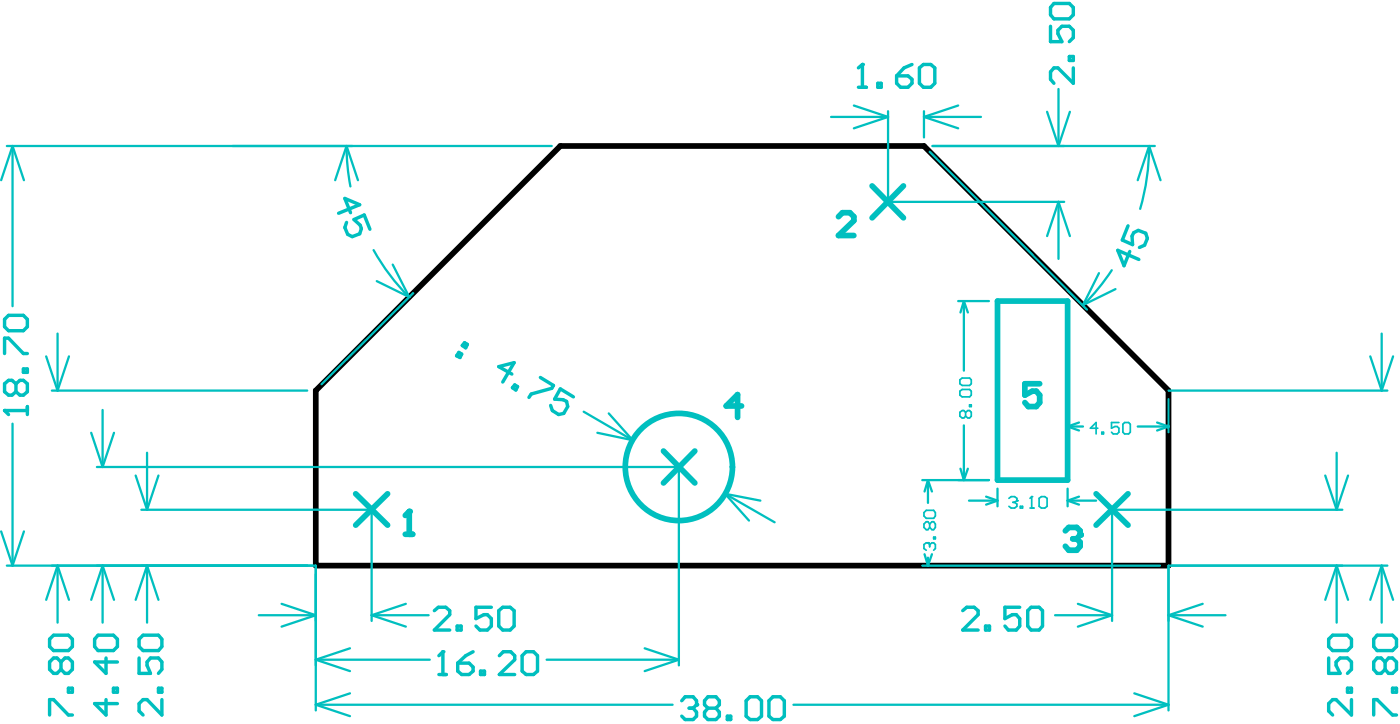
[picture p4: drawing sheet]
<svg xmlns="http://www.w3.org/2000/svg" width="104mm" height="54mm" viewBox="0 0 104 54" stroke-linecap="round" stroke-linejoin="round" font-family="sans-serif">
<path d="M41.5 10.8h27l18.1 18.1v13h-63.2v-13z" fill="none" stroke="#000" stroke-width=".42"/>
<g fill="none" stroke="#00bfbf" stroke-width=".17">
<path d="M.5 10.8h40.4M.9 10.8l.9 2.5M.9 10.8v11.9M.9 10.8l-.8 2.5M24.8 13.3l.9-2.5 .8 2.5M29.1 19.6l1.2 2.4-2.4-1.2M61.6 8.7h4.2M63.3 7.8l2.5 .9M65.8 8.2v6.8h13M65.8 8.7l-2.5 .8M68.5 8.7l2.5 .8M68.5 8.2v2"/>
<path d="M68.5 8.7h4.2M68.9 11.2l11.6 11.7M69.1 10.8h16.5M71 7.8l-2.5 .9M77.6 8.3l.8 2.5M78.4 15l.9 2.5M78.4 6.6v4.2M78.4 15v4.2M78.4 15l-.8 2.5M79.3 8.3l-.9 2.5M84.3 13.3l.8-2.5 .9 2.5M.1 39.4l.8 2.5"/>
<path d="M.9 31.4v10.5M1.8 39.4l-.9 2.5M3.4 26.4l.9 2.5M3.8 28.9h19M4.3 24.7v4.2M5.1 26.4l-.8 2.5M6.8 32.1l.8 2.5M7.2 34.6h43.1v14.7M7.6 30.4v4.2M8.4 32.1l-.8 2.5M10.1 35.2l.8 2.6M10.5 37.8h17v8.2"/>
<path d="M10.9 33.5v4.3M11.7 35.2l-.8 2.6M30.6 21.7l-6.8 6.8M43.2 30.5l3.7 2.1M44.3 32.1l2.6 .5M45.1 30.6l1.8 2M53.7 36.6l1.8 2M53.7 36.6l2.6 .5M53.7 36.6l3.7 2.1M68.3 35.6h5M68.7 35.6v1.6M68.7 35.6l.3 .8"/>
<path d="M68.7 35.6l-.2 .8M71 22.3h2.3M71.2 34.7l.2 .9M71.4 22.3v5.2M71.4 31.5v4.1M71.4 22.3l.3 .8M71.4 22.3l-.2 .8M71.7 34.7l-.3 .9M71.8 37.1h2.1M73.1 36.8l.8 .3M73.9 37.1l-.8 .3M73.9 36.2v1.3"/>
<path d="M79.1 37.1h2.1M79.1 37.1l.8 .3M79.1 31.6l.8 .3M79.1 31.6h1.1M79.1 31.2v3.7M79.1 36.2v1.3M79.9 36.8l-.8 .3M79.9 31.3l-.8 .3M81.4 20.2l-1.2 2.4 2.4-1.2M84.3 31.6h2.3M85.7 31.3l.9 .3M86.6 31.6l-.9 .3"/>
<path d="M86.6 29.6v2.4M86.6 28.9h16.2M98.2 35.2l.8 2.6M99 33.5v4.3M99.4 37.8h-17v8.2M99.9 35.2l-.9 2.6M101.5 26.4l.9 2.5M102.4 24.7v4.2M103.2 26.4l-.8 2.5M.5 41.9h22.9v10.7M4.3 41.9l.8 2.5M4.3 41.9v4.2"/>
<path d="M4.3 41.9l-.9 2.5M7.6 41.9l.8 2.5M7.6 41.9v4.2M7.6 41.9l-.8 2.5M10.9 41.9l.8 2.5M10.9 41.9v4.2M10.9 41.9l-.8 2.5M19.2 45.6h4.2M20.9 44.7l2.5 .9M23.4 52.2l2.5 .8M23.4 48.9l2.5 .8M23.4 45.6l-2.5 .8"/>
<path d="M23.4 48.9h8.4M23.4 52.2h26.4M25.9 51.4l-2.5 .8M25.9 48l-2.5 .9M27.5 45.6h4.3M27.5 45.6l2.6 .8M30.1 44.7l-2.6 .9M40.5 48.9h9.8M47.8 48l2.5 .9M50.3 48.9l-2.5 .8M58.8 52.2h27.8M68.3 41.9h17.6"/>
<path d="M68.5 41l.2 .9M68.7 41.3v.6M69 41l-.3 .9M78.2 45.6h4.2M79.9 44.7l2.5 .9M82.4 45.6l-2.5 .8M84 51.4l2.6 .8M86.6 45.6h4.2M86.6 52.2l-2.6 .8M86.6 45.6l2.5 .8M89.1 44.7l-2.5 .9M99 41.9l.9 2.5"/>
<path d="M99 41.9v4.2M99 41.9l-.8 2.5M102.4 41.9l.8 2.5M102.4 41.9v4.2M102.4 41.9l-.9 2.5M102.8 41.9h-16.2v10.7"/>
</g>
<path d="M64.6 13.8l2.3 2.3M66.9 13.8l-2.3 2.3M26.3 36.6l2.4 2.3M28.7 36.6l-2.4 2.3M49.2 33.4l2.3 2.4M51.5 33.4l-2.3 2.4M73.9 22.3h5.2v13.3h-5.2zM77 28.4h-1.1v.9l.6-.3h.3l.2 .3v.5l-.2 .3h-.6l-.3-.3M78.9 39.3l.3-.2h.6l.2 .2v.3M81.2 36.6l2.4 2.3M83.6 36.6l-2.4 2.3" fill="none" stroke="#00bfbf" stroke-width=".42"/>
<path d="M68.6 37.8h.6l.1 .2v.2l-.1 .2h-.6l-.1-.2v-.2zM68.9 38.8l-.2-.2h-.1l-.1 .2v.3l.1 .1h.1l.2-.1M68.9 38.8v.3M68.9 38.8l.1-.2h.2l.1 .2v.3l-.1 .1h-.2l-.1-.1M69.2 39.8h.1v.1h-.1zM68.7 40.2h.1M68.7 40.2l-.2 .1v.3l.1 .2M68.7 40.2l.2 .1M68.9 40.3l.1-.1 .3 .1v.3l-.1 .2M68.9 40.3v.2" fill="none" stroke="#00bfbf" stroke-width=".13"/>
<circle cx="80" cy="39.6" r=".21" fill="#00bfbf"/>
<path d="M62.1 16l.3-.2h.6l.3 .2v.3l-1.2 1.1h1.2M30 39.6h.6M30.3 37.9v1.7M79.5 39.9h.3M79.8 39.9l.2 .3v.3l-.2 .3h-.6l-.3-.3M80 39.6l-.2 .3" fill="none" stroke="#00bfbf" stroke-width=".42"/>
<path d="M74.7 36.9l.2-.1h.3l.1 .1v.2M75 37.2h.2M75.2 37.2l.1 .1v.2l-.1 .1h-.3l-.2-.1M75.3 37.1h.1M75.3 37.1l-.1 .1M75.6 37.5h.2v.1h-.2zM76.3 37.6h.3M76.4 36.8h.1M76.4 36.8v.8M76.4 36.8l-.1 .1M77 36.9l.1-.1h.3l.2 .1v.6l-.2 .1h-.3l-.1-.1z" fill="none" stroke="#00bfbf" stroke-width=".13"/>
<g fill="none" stroke="#00bfbf" stroke-width=".25">
<path d="M3.7 53v-1.2h.3l1.1 1.2h.3M4 47h1.1l.3 .3v.6l-.3 .3h-1.1l-.3-.3v-.6zM4.5 49l-.3-.3h-.2l-.3 .3v.6l.3 .3h.2l.3-.3M4.5 49l.3-.3h.3l.3 .3v.6l-.3 .3h-.3l-.3-.3M4.5 49v.6M5.1 51h.3v.3h-.3zM7.3 47h1.1l.3 .3v.6l-.3 .3h-1.1l-.3-.3v-.6zM7.9 51.8v1.2l-.9-.9h1.7M7.9 48.7v1.2l-.9-.9h1.7M8.4 51h.3v.3h-.3zM10.3 47.3l.3-.3h1.1l.3 .3v.6l-.3 .3h-1.1l-.3-.3zM10.3 48.7v1.2h.8l-.2-.6v-.3l.2-.3h.6l.3 .3v.6l-.3 .3"/>
<path d="M11.7 51h.3v.3h-.3zM12 51.8v1.2l-1.1-1.2h-.3l-.3 .3v.6l.3 .3M32.5 50h.6M32.8 48.3h.1M32.8 48.3v1.7M32.8 48.3l-.3 .3M33.9 49.1h.9l.2 .3v.3l-.2 .3h-.6l-.3-.3zM35 48.3l-.5 .3-.6 .5M35.6 49.7h.3v.3h-.3zM37 48.6l.3-.3h.5l.3 .3v.3l-1.1 1.1h1.1M38.7 48.6l.3-.3h.5l.3 .3v1.1l-.3 .3h-.5l-.3-.3z"/>
</g>
<circle cx="30.3" cy="37.9" r=".21" fill="#00bfbf"/>
<g fill="none" stroke="#00bfbf" stroke-width=".42">
<path d="M30.3 37.9l-.3 .3M54.9 30.1h-1.1l.8-.9v1.7"/>
<circle cx="50.3" cy="34.6" r="4"/>
</g>
<g fill="none" stroke="#00bfbf" stroke-width=".25">
<path d="M25.7 16.5l-.2 .4 .3 .5 .3 .1 .5-.2 .2-.4-.1-.2-.5-.4 .8-.4 .4 1.1M26 15.8l-.5-1.1 1.1 .5-1.5 .6M63.6 6.5h.6M63.9 4.8h.1M63.9 4.8v1.7M63.9 4.8l-.3 .2M65 6.2h.3v.3h-.3zM66.4 5.6h.9l.3 .3v.3l-.3 .3h-.6l-.3-.3zM67.6 4.8l-.6 .2-.6 .6M68.1 5l.3-.2h.6l.3 .2v1.2l-.3 .3h-.6l-.3-.3zM77.8 1.9v1.2h.9l-.3-.6v-.3l.3-.3h.5l.3 .3v.6l-.3 .3M78.1 .3h1.1l.3 .3v.5l-.3 .3h-1.1l-.3-.3v-.5z"/>
<path d="M79.2 4.2h.3v.3h-.3zM79.5 5v1.2l-1.1-1.2h-.3l-.3 .3v.6l.3 .3M83.6 16.7l-.5 1.1 .8 .3v-.6l.1-.3 .3-.1 .6 .2 .1 .4-.2 .5-.4 .1M83.7 18.6l-.4 1.1-.5-1.2 1.6 .7M.3 30.4h.1M.3 23.7l.3-.3h1.1l.3 .3v.5l-.3 .3h-1.1l-.3-.3zM.3 30.4h1.7M.3 30.4l.3 .3M.3 26.2v-1.2h.3l1.1 1.2h.3M1.2 28.4l.3-.2h.2l.3 .2v.6l-.3 .3h-.2l-.3-.3M1.2 28.4l-.3-.2h-.3l-.3 .2v.6l.3 .3h.3l.3-.3M1.2 28.4v.6"/>
<path d="M1.7 27.3h.3v.3h-.3zM2 30.1v.6M34 26.1l.2 .1-.1 .3-.3-.1zM34.4 25.4l.2 .1-.1 .3-.3-.2zM37.9 27.7l-1-.5 1.2-.3-.9 1.4M38.1 28.5l.2 .1-.1 .3-.2-.2zM40 28l1 .5-.1 .3-1.5 .4-.2 .2M42.5 29.4l-1-.6-.4 .8h.6l.3 .1 .1 .4-.3 .5-.4 .1-.5-.3-.1-.4M32.2 45.2l.3-.2h.5l.3 .2v.3l-1.1 1.2h1.1M33.9 46.4h.3v.3h-.3zM36.4 45h-1.1v.8l.6-.3h.2l.3 .3v.6l-.3 .3h-.5l-.3-.3M36.9 45.2l.3-.2h.6l.3 .2v1.2l-.3 .3h-.6l-.3-.3z"/>
<path d="M50.5 51.9l.3-.3h.5l.3 .3v.3M51.1 52.4h.2M51.3 52.4l.3 .3v.3l-.3 .3h-.5l-.3-.3M51.6 52.2h.1M51.6 52.2l-.3 .2M52.4 52.4l-.2-.2v-.3l.2-.3h.6l.3 .3v.3l-.3 .2M52.4 52.4h.6M52.4 52.4l-.2 .3v.3l.2 .3h.6l.3-.3v-.3l-.3-.3M53.9 53h.2v.3h-.2zM55.6 51.6h.5l.3 .3v1.1l-.3 .3h-.5l-.3-.3v-1.1zM57 51.9l.3-.3h.5l.3 .3v1.1l-.3 .3h-.5l-.3-.3zM71.3 45.2l.3-.2h.6l.3 .2v.3l-1.2 1.2h1.2"/>
<path d="M73 46.4h.3v.3h-.3zM75.5 45h-1.1v.8l.6-.3h.3l.2 .3v.6l-.2 .3h-.6l-.3-.3M76.1 45.2l.3-.2h.6l.2 .2v1.2l-.2 .3h-.6l-.3-.3zM98.4 48.7v1.2h.9l-.3-.6v-.3l.3-.3h.5l.3 .3v.6l-.3 .3M98.7 47h1.1l.3 .3v.6l-.3 .3h-1.1l-.3-.3v-.6zM99.8 51h.3v.3h-.3zM100.1 51.8v1.2l-1.1-1.2h-.3l-.3 .3v.6l.3 .3M101.8 53v-1.2h.2l1.2 1.2h.3M102 47h1.2l.3 .3v.6l-.3 .3h-1.2l-.2-.3v-.6zM102.6 49l-.3-.3h-.3l-.2 .3v.6l.2 .3h.3l.3-.3M102.6 49l.3-.3h.3l.3 .3v.6l-.3 .3h-.3l-.3-.3M102.6 49v.6"/>
<path d="M103.2 51h.3v.3h-.3z"/>
</g>
<path d="M71.1 28.1l.2-.1h.5l.2 .1v.3l-.2 .1h-.5l-.2-.1zM71.1 29l.2-.2h.5l.2 .2v.3l-.2 .1h-.5l-.2-.1zM71.5 30.5l-.1-.1-.3 .1v.3l.2 .2 .2-.2M71.5 30.5l.2-.1 .3 .1v.3l-.2 .2-.3-.2M71.5 30.5v.3M71.8 30h.2v.1h-.2zM81.3 31.7h-.5l.4-.4v.8M81.6 32h.2v.1h-.2zM82.9 31.3h-.6v.4l.5-.1 .1 .1v.3l-.1 .1h-.3l-.2-.1M83.2 31.4l.1-.1h.3l.1 .1v.6l-.1 .1h-.3l-.1-.1z" fill="none" stroke="#00bfbf" stroke-width=".13"/>
<path d="M25.7 10.8v1.5l.3 1.5M27.7 18.5l1.4 2.1 1.2 1.4M85.1 10.8l-.1 2-.5 2.7M82.4 20l-1 1.4-1.2 1.2" fill="none" stroke="#00bfbf" stroke-width=".17"/>
</svg>
